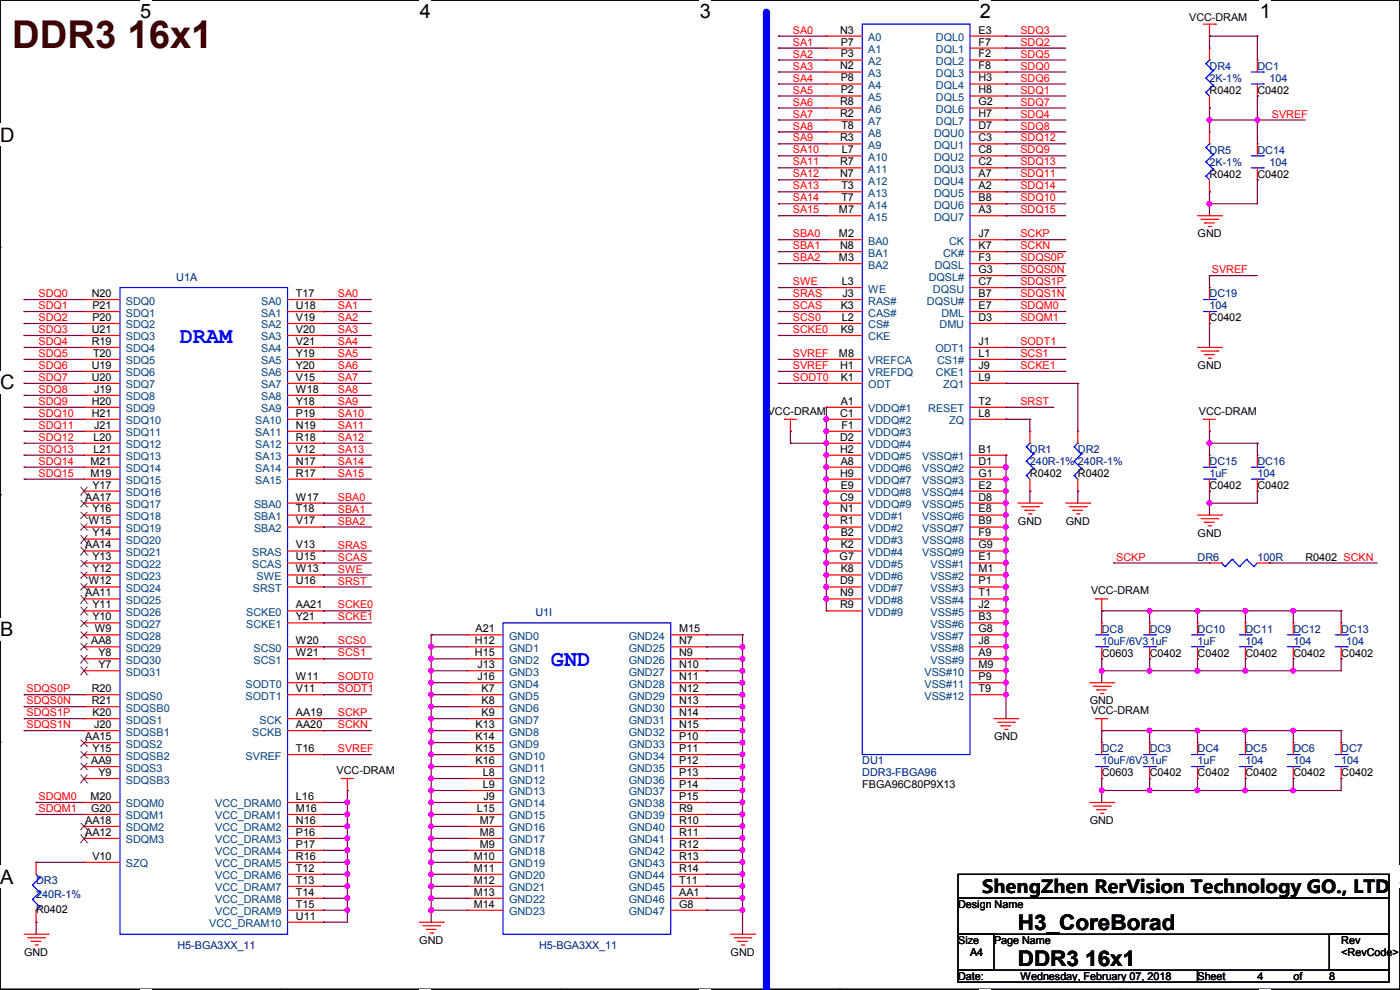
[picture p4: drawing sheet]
<svg xmlns="http://www.w3.org/2000/svg" width="297mm" height="210mm" viewBox="0 0 297 210" stroke-linecap="round" stroke-linejoin="round" font-family="sans-serif">
<defs><g id="words">
<text font-size="8.1" fill="#400000" x="2.6" y="10.1">DDR3 16x1</text>
<g font-size="4.8" fill="#00f">
<text x="38.1" y="72.7">DRAM</text>
<text x="116.9" y="141.3">GND</text>
</g>
<g font-size="4.6">
<text x="215.9" y="197.3">H3_CoreBorad</text>
<text x="215.9" y="204.9">DDR3 16x1</text>
</g>
<g font-size="4.2">
<text x="29.7" y="3.9">5</text>
<text x="89.1" y="3.9">4</text>
<text x="148.5" y="3.9">3</text>
<text x="207.9" y="3.9">2</text>
<text x="267.2" y="3.9">1</text>
<text x="0" y="30.1">D</text>
<text x="0" y="82.5">C</text>
<text x="0" y="135">B</text>
<text x="0" y="187.4">A</text>
<text x="297" y="187.4">A</text>
</g>
<text font-size="3.8" x="208.3" y="189.5">ShengZhen RerVision Technology GO., LTD</text>
<g font-size="2.3">
<text x="252.3" y="4.4">VCC-DRAM</text>
<text x="178.2" y="7.1">N3</text>
<text x="178.4" y="9.7">P7</text>
<text x="207.6" y="7.1">E3</text>
<text x="207.6" y="9.7">F7</text>
<text x="178.2" y="14.7">N2</text>
<text x="178.4" y="12.2">P3</text>
<text x="178.4" y="17.3">P8</text>
<text x="207.6" y="12.2">F2</text>
<text x="207.6" y="14.7">F8</text>
<text x="207.6" y="17.3">H3</text>
<text x="178.2" y="22.4">R8</text>
<text x="178.4" y="19.8">P2</text>
<text x="207.6" y="19.8">H8</text>
<text x="207.6" y="22.4">G2</text>
<text x="256.6" y="19.9">R0402</text>
<text x="266.8" y="19.9">C0402</text>
<text x="178.2" y="24.9">R2</text>
<text x="178.2" y="30">R3</text>
<text x="178.5" y="27.4">T8</text>
<text x="207.6" y="24.9">H7</text>
<text x="207.6" y="27.4">D7</text>
<text x="207.6" y="30">C3</text>
<text x="178.2" y="35.1">R7</text>
<text x="178.6" y="32.5">L7</text>
<text x="207.6" y="32.5">C8</text>
<text x="207.6" y="35.1">C2</text>
<text x="178.2" y="37.6">N7</text>
<text x="178.5" y="40.1">T3</text>
<text x="207.6" y="37.6">A7</text>
<text x="207.6" y="40.1">A2</text>
<text x="256.6" y="37.7">R0402</text>
<text x="266.8" y="37.7">C0402</text>
<text x="178" y="45.2">M7</text>
<text x="178.5" y="42.7">T7</text>
<text x="207.6" y="42.7">B8</text>
<text x="207.6" y="45.2">A3</text>
<text x="178" y="50.3">M2</text>
<text x="178.2" y="52.8">N8</text>
<text x="207.6" y="50.3">J7</text>
<text x="207.6" y="52.8">K7</text>
<text x="254.1" y="50.4">GND</text>
<text x="178" y="55.4">M3</text>
<text x="207.6" y="55.4">F3</text>
<text x="207.6" y="57.9">G3</text>
<text x="19.5" y="63">N20</text>
<text x="19.6" y="65.5">P21</text>
<text x="62.8" y="63">T17</text>
<text x="62.8" y="65.5">U18</text>
<text x="178.4" y="65.5">K3</text>
<text x="178.6" y="60.5">L3</text>
<text x="178.7" y="63">J3</text>
<text x="207.6" y="60.5">C7</text>
<text x="207.6" y="63">B7</text>
<text x="207.6" y="65.5">E7</text>
<text x="19.5" y="70.6">U21</text>
<text x="19.6" y="68.1">P20</text>
<text x="62.8" y="68.1">V19</text>
<text x="62.8" y="70.6">V20</text>
<text x="178.4" y="70.6">K9</text>
<text x="178.6" y="68.1">L2</text>
<text x="207.6" y="68.1">D3</text>
<text x="256.6" y="68.2">C0402</text>
<text x="19.5" y="73.2">R19</text>
<text x="19.7" y="75.7">T20</text>
<text x="62.8" y="73.2">V21</text>
<text x="62.8" y="75.7">Y19</text>
<text x="178" y="75.7">M8</text>
<text x="207.6" y="73.2">J1</text>
<text x="207.6" y="75.7">L1</text>
<text x="19.5" y="78.2">U19</text>
<text x="19.5" y="80.8">U20</text>
<text x="20" y="83.3">J19</text>
<text x="62.8" y="78.2">Y20</text>
<text x="62.8" y="80.8">V15</text>
<text x="62.8" y="83.3">W18</text>
<text x="178.2" y="78.2">H1</text>
<text x="178.4" y="80.8">K1</text>
<text x="207.6" y="78.2">J9</text>
<text x="207.6" y="80.8">L9</text>
<text x="254.1" y="78.3">GND</text>
<text x="19.5" y="85.9">H20</text>
<text x="19.5" y="88.4">H21</text>
<text x="62.8" y="85.9">Y18</text>
<text x="62.8" y="88.4">P19</text>
<text x="162.9" y="88">VCC-DRAM</text>
<text x="178.2" y="88.4">C1</text>
<text x="178.4" y="85.9">A1</text>
<text x="207.6" y="88.4">L8</text>
<text x="207.6" y="85.9">T2</text>
<text x="254.3" y="88">VCC-DRAM</text>
<text x="19.9" y="93.5">L20</text>
<text x="20" y="90.9">J21</text>
<text x="62.8" y="90.9">N19</text>
<text x="62.8" y="93.5">R18</text>
<text x="178.2" y="93.5">D2</text>
<text x="178.5" y="90.9">F1</text>
<text x="19.2" y="98.6">M21</text>
<text x="19.2" y="101.1">M19</text>
<text x="19.9" y="96">L21</text>
<text x="62.8" y="96">V12</text>
<text x="62.8" y="98.6">N17</text>
<text x="62.8" y="101.1">R17</text>
<text x="178.2" y="96">H2</text>
<text x="178.2" y="101.1">H9</text>
<text x="178.4" y="98.6">A8</text>
<text x="207.6" y="96">B1</text>
<text x="207.6" y="98.6">D1</text>
<text x="207.6" y="101.1">G1</text>
<text x="218.5" y="101.2">R0402</text>
<text x="228.7" y="101.2">R0402</text>
<text x="18.1" y="106.2">AA17</text>
<text x="19.6" y="103.6">Y17</text>
<text x="62.8" y="106.2">W17</text>
<text x="178.2" y="106.2">C9</text>
<text x="178.4" y="103.6">E9</text>
<text x="207.6" y="103.6">E2</text>
<text x="207.6" y="106.2">D8</text>
<text x="256.6" y="103.7">C0402</text>
<text x="266.8" y="103.7">C0402</text>
<text x="18.8" y="111.3">W15</text>
<text x="19.6" y="108.7">Y16</text>
<text x="19.6" y="113.8">Y14</text>
<text x="62.8" y="108.7">T18</text>
<text x="62.8" y="111.3">V17</text>
<text x="178.2" y="111.3">R1</text>
<text x="178.2" y="108.7">N1</text>
<text x="178.4" y="113.8">B2</text>
<text x="207.6" y="108.7">E8</text>
<text x="207.6" y="111.3">B9</text>
<text x="207.6" y="113.8">F9</text>
<text x="216" y="111.3">GND</text>
<text x="226.1" y="111.3">GND</text>
<text x="254.1" y="113.9">GND</text>
<text x="18.1" y="116.3">AA14</text>
<text x="19.6" y="118.9">Y13</text>
<text x="62.8" y="116.3">V13</text>
<text x="62.8" y="118.9">U15</text>
<text x="178.1" y="118.9">G7</text>
<text x="178.4" y="116.3">K2</text>
<text x="207.6" y="116.3">G9</text>
<text x="207.6" y="118.9">E1</text>
<text x="276.9" y="119">R0402 SCKN</text>
<text x="18.8" y="124">W12</text>
<text x="19.6" y="121.4">Y12</text>
<text x="62.8" y="121.4">W13</text>
<text x="62.8" y="124">U16</text>
<text x="178.2" y="124">D9</text>
<text x="178.4" y="121.4">K8</text>
<text x="207.6" y="121.4">M1</text>
<text x="207.6" y="124">P1</text>
<text x="18.1" y="126.5">AA11</text>
<text x="19.6" y="129">Y11</text>
<text x="19.6" y="131.6">Y10</text>
<text x="62.8" y="129">AA21</text>
<text x="62.8" y="131.6">Y21</text>
<text x="178.2" y="126.5">N9</text>
<text x="178.2" y="129">R9</text>
<text x="207.6" y="126.5">T1</text>
<text x="207.6" y="129">J2</text>
<text x="207.6" y="131.6">B3</text>
<text x="231.5" y="126.1">VCC-DRAM</text>
<text x="19.3" y="136.7">AA8</text>
<text x="20.1" y="134.1">W9</text>
<text x="62.8" y="136.7">W20</text>
<text x="100.8" y="136.7">H12</text>
<text x="100.9" y="134.1">A21</text>
<text x="144.1" y="134.1">M15</text>
<text x="144.1" y="136.7">N7</text>
<text x="207.6" y="134.1">G8</text>
<text x="207.6" y="136.7">J8</text>
<text x="20.9" y="139.2">Y8</text>
<text x="20.9" y="141.7">Y7</text>
<text x="62.8" y="139.2">W21</text>
<text x="100.8" y="139.2">H15</text>
<text x="101.3" y="141.7">J13</text>
<text x="144.1" y="139.2">N9</text>
<text x="144.1" y="141.7">N10</text>
<text x="207.6" y="139.2">A9</text>
<text x="207.6" y="141.7">M9</text>
<text x="233.7" y="139.3">C0603</text>
<text x="243.9" y="139.3">C0402</text>
<text x="254.1" y="139.3">C0402</text>
<text x="264.2" y="139.3">C0402</text>
<text x="274.4" y="139.3">C0402</text>
<text x="284.5" y="139.3">C0402</text>
<text x="19.5" y="146.8">R20</text>
<text x="19.5" y="149.4">R21</text>
<text x="62.8" y="144.3">W11</text>
<text x="62.8" y="146.8">V11</text>
<text x="101.3" y="144.3">J16</text>
<text x="102.2" y="146.8">K7</text>
<text x="102.2" y="149.4">K8</text>
<text x="144.1" y="144.3">N11</text>
<text x="144.1" y="146.8">N12</text>
<text x="144.1" y="149.4">N13</text>
<text x="207.6" y="144.3">P9</text>
<text x="207.6" y="146.8">T9</text>
<text x="231.2" y="149.4">GND</text>
<text x="19.6" y="151.9">K20</text>
<text x="20" y="154.4">J20</text>
<text x="62.8" y="151.9">AA19</text>
<text x="62.8" y="154.4">AA20</text>
<text x="100.9" y="154.4">K13</text>
<text x="102.2" y="151.9">K9</text>
<text x="144.1" y="151.9">N14</text>
<text x="144.1" y="154.4">N15</text>
<text x="231.5" y="151.5">VCC-DRAM</text>
<text x="18.1" y="157">AA15</text>
<text x="19.6" y="159.5">Y15</text>
<text x="62.8" y="159.5">T16</text>
<text x="100.9" y="157">K14</text>
<text x="100.9" y="159.5">K15</text>
<text x="144.1" y="157">P10</text>
<text x="144.1" y="159.5">P11</text>
<text x="210.9" y="157.1">GND</text>
<text x="19.3" y="162.1">AA9</text>
<text x="20.9" y="164.6">Y9</text>
<text x="71.4" y="164.2">VCC-DRAM</text>
<text x="100.9" y="162.1">K16</text>
<text x="102.4" y="164.6">L8</text>
<text x="102.4" y="167.1">L9</text>
<text x="144.1" y="162.1">P12</text>
<text x="144.1" y="164.6">P13</text>
<text x="144.1" y="167.1">P14</text>
<text x="182.9" y="167.2">FBGA96C80P9X13</text>
<text x="233.7" y="164.7">C0603</text>
<text x="243.9" y="164.7">C0402</text>
<text x="254.1" y="164.7">C0402</text>
<text x="264.2" y="164.7">C0402</text>
<text x="274.4" y="164.7">C0402</text>
<text x="284.5" y="164.7">C0402</text>
<text x="19.2" y="169.7">M20</text>
<text x="19.3" y="172.2">G20</text>
<text x="62.8" y="169.7">L16</text>
<text x="62.8" y="172.2">M16</text>
<text x="101.1" y="172.2">L15</text>
<text x="102.5" y="169.7">J9</text>
<text x="144.1" y="169.7">P15</text>
<text x="144.1" y="172.2">R9</text>
<text x="18.1" y="174.8">AA18</text>
<text x="18.1" y="177.3">AA12</text>
<text x="62.8" y="174.8">N16</text>
<text x="62.8" y="177.3">P16</text>
<text x="62.8" y="179.8">P17</text>
<text x="101.8" y="174.8">M7</text>
<text x="101.8" y="177.3">M8</text>
<text x="101.8" y="179.8">M9</text>
<text x="144.1" y="174.8">R10</text>
<text x="144.1" y="177.3">R11</text>
<text x="144.1" y="179.8">R12</text>
<text x="231.2" y="174.8">GND</text>
<text x="19.6" y="182.4">V10</text>
<text x="62.8" y="182.4">R16</text>
<text x="62.8" y="184.9">T12</text>
<text x="100.5" y="182.4">M10</text>
<text x="100.5" y="184.9">M11</text>
<text x="144.1" y="182.4">R13</text>
<text x="144.1" y="184.9">R14</text>
<text x="62.8" y="187.5">T13</text>
<text x="62.8" y="190">T14</text>
<text x="100.5" y="187.5">M12</text>
<text x="100.5" y="190">M13</text>
<text x="144.1" y="187.5">T11</text>
<text x="144.1" y="190">AA1</text>
<text x="7.7" y="193.6">R0402</text>
<text x="62.8" y="192.5">T15</text>
<text x="62.8" y="195.1">U11</text>
<text x="100.5" y="192.5">M14</text>
<text x="144.1" y="192.5">G8</text>
<text x="203.3" y="192.6">Design Name</text>
<text x="5.1" y="202.8">GND</text>
<text x="88.9" y="200.2">GND</text>
<text x="155" y="202.8">GND</text>
<text x="203.3" y="200.2">Size</text>
<text x="205.8" y="202.8">A4</text>
<text x="210.9" y="200.2">Page Name</text>
<text x="284.5" y="200.2">Rev</text>
<text x="284.5" y="202.8">&lt;RevCode&gt;</text>
<text x="203.3" y="207.9">Date:</text>
<text x="216.5" y="207.9">Wednesday, February 07, 2018</text>
<text x="254.1" y="207.9">Sheet</text>
<text x="266.8" y="207.9">4</text>
<text x="274.4" y="207.9">of</text>
<text x="282" y="207.9">8</text>
</g>
<g font-size="2.3" fill="#f00">
<text x="168.2" y="7.2">SA0</text>
<text x="168.2" y="9.7">SA1</text>
<text x="216.5" y="7.2">SDQ3</text>
<text x="216.5" y="9.7">SDQ2</text>
<text x="168.2" y="12.2">SA2</text>
<text x="168.2" y="14.8">SA3</text>
<text x="168.2" y="17.3">SA4</text>
<text x="216.5" y="12.2">SDQ5</text>
<text x="216.5" y="14.8">SDQ0</text>
<text x="216.5" y="17.3">SDQ6</text>
<text x="168.2" y="19.9">SA5</text>
<text x="168.2" y="22.4">SA6</text>
<text x="216.5" y="19.9">SDQ1</text>
<text x="216.5" y="22.4">SDQ7</text>
<text x="168.2" y="24.9">SA7</text>
<text x="168.2" y="27.5">SA8</text>
<text x="216.5" y="24.9">SDQ4</text>
<text x="216.5" y="27.5">SDQ8</text>
<text x="269.8" y="24.9">SVREF</text>
<text x="168.2" y="30">SA9</text>
<text x="168.2" y="32.6">SA10</text>
<text x="168.2" y="35.1">SA11</text>
<text x="216.5" y="30">SDQ12</text>
<text x="216.5" y="35.1">SDQ13</text>
<text x="216.5" y="32.6">SDQ9</text>
<text x="168.2" y="37.6">SA12</text>
<text x="168.2" y="40.2">SA13</text>
<text x="216.5" y="37.6">SDQ11</text>
<text x="216.5" y="40.2">SDQ14</text>
<text x="168.2" y="42.7">SA14</text>
<text x="168.2" y="45.3">SA15</text>
<text x="216.5" y="42.7">SDQ10</text>
<text x="216.5" y="45.3">SDQ15</text>
<text x="168.2" y="50.3">SBA0</text>
<text x="168.2" y="52.9">SBA1</text>
<text x="216.5" y="50.3">SCKP</text>
<text x="216.5" y="52.9">SCKN</text>
<text x="168.2" y="55.4">SBA2</text>
<text x="216.5" y="55.4">SDQS0P</text>
<text x="216.5" y="58">SDQS0N</text>
<text x="257.1" y="58">SVREF</text>
<text x="8.2" y="63">SDQ0</text>
<text x="8.2" y="65.6">SDQ1</text>
<text x="71.7" y="63">SA0</text>
<text x="71.7" y="65.6">SA1</text>
<text x="168.2" y="60.5">SWE</text>
<text x="168.2" y="65.6">SCAS</text>
<text x="168.2" y="63">SRAS</text>
<text x="216.5" y="60.5">SDQS1P</text>
<text x="216.5" y="63">SDQS1N</text>
<text x="216.5" y="65.6">SDQM0</text>
<text x="8.2" y="68.1">SDQ2</text>
<text x="8.2" y="70.7">SDQ3</text>
<text x="71.7" y="68.1">SA2</text>
<text x="71.7" y="70.7">SA3</text>
<text x="168.2" y="68.1">SCS0</text>
<text x="168.2" y="70.7">SCKE0</text>
<text x="216.5" y="68.1">SDQM1</text>
<text x="8.2" y="73.2">SDQ4</text>
<text x="8.2" y="75.7">SDQ5</text>
<text x="71.7" y="73.2">SA4</text>
<text x="71.7" y="75.7">SA5</text>
<text x="168.2" y="75.7">SVREF</text>
<text x="216.5" y="73.2">SODT1</text>
<text x="216.5" y="75.7">SCS1</text>
<text x="8.2" y="78.3">SDQ6</text>
<text x="8.2" y="80.8">SDQ7</text>
<text x="8.2" y="83.4">SDQ8</text>
<text x="71.7" y="78.3">SA6</text>
<text x="71.7" y="80.8">SA7</text>
<text x="71.7" y="83.4">SA8</text>
<text x="168.2" y="78.3">SVREF</text>
<text x="168.2" y="80.8">SODT0</text>
<text x="216.5" y="78.3">SCKE1</text>
<text x="8.2" y="85.9">SDQ9</text>
<text x="8.2" y="88.4">SDQ10</text>
<text x="71.7" y="85.9">SA9</text>
<text x="71.7" y="88.4">SA10</text>
<text x="216.5" y="85.9">SRST</text>
<text x="8.2" y="91">SDQ11</text>
<text x="8.2" y="93.5">SDQ12</text>
<text x="71.7" y="91">SA11</text>
<text x="71.7" y="93.5">SA12</text>
<text x="8.2" y="96.1">SDQ13</text>
<text x="8.2" y="98.6">SDQ14</text>
<text x="8.2" y="101.1">SDQ15</text>
<text x="71.7" y="96.1">SA13</text>
<text x="71.7" y="98.6">SA14</text>
<text x="71.7" y="101.1">SA15</text>
<text x="71.7" y="106.2">SBA0</text>
<text x="71.7" y="108.8">SBA1</text>
<text x="71.7" y="111.3">SBA2</text>
<text x="71.7" y="116.4">SRAS</text>
<text x="71.7" y="118.9">SCAS</text>
<text x="236.8" y="118.9">SCKP</text>
<text x="71.7" y="121.5">SWE</text>
<text x="71.7" y="124">SRST</text>
<text x="71.7" y="129.1">SCKE0</text>
<text x="71.7" y="131.6">SCKE1</text>
<text x="71.7" y="136.7">SCS0</text>
<text x="71.7" y="139.2">SCS1</text>
<text x="5.6" y="146.9">SDQS0P</text>
<text x="5.6" y="149.4">SDQS0N</text>
<text x="71.7" y="144.3">SODT0</text>
<text x="71.7" y="146.9">SODT1</text>
<text x="5.6" y="151.9">SDQS1P</text>
<text x="5.6" y="154.5">SDQS1N</text>
<text x="71.7" y="151.9">SCKP</text>
<text x="71.7" y="154.5">SCKN</text>
<text x="71.7" y="159.6">SVREF</text>
<text x="8.2" y="169.7">SDQM0</text>
<text x="8.2" y="172.3">SDQM1</text>
</g>
<g font-size="2.3" fill="#004080">
<text x="184.2" y="8.7">A0</text>
<text x="184.2" y="11.3">A1</text>
<text x="198.6" y="8.7">DQL0</text>
<text x="198.6" y="11.3">DQL1</text>
<text x="184.2" y="13.8">A2</text>
<text x="184.2" y="16.3">A3</text>
<text x="198.6" y="13.8">DQL2</text>
<text x="198.6" y="16.3">DQL3</text>
<text x="184.2" y="18.9">A4</text>
<text x="184.2" y="21.4">A5</text>
<text x="184.2" y="24">A6</text>
<text x="198.6" y="18.9">DQL4</text>
<text x="198.6" y="21.4">DQL5</text>
<text x="198.6" y="24">DQL6</text>
<text x="184.2" y="26.5">A7</text>
<text x="184.2" y="29">A8</text>
<text x="198.2" y="29">DQU0</text>
<text x="198.6" y="26.5">DQL7</text>
<text x="184.2" y="31.6">A9</text>
<text x="184.2" y="34.1">A10</text>
<text x="198.2" y="31.6">DQU1</text>
<text x="198.2" y="34.1">DQU2</text>
<text x="184.2" y="36.7">A11</text>
<text x="184.2" y="39.2">A12</text>
<text x="184.2" y="41.7">A13</text>
<text x="198.2" y="36.7">DQU3</text>
<text x="198.2" y="39.2">DQU4</text>
<text x="198.2" y="41.7">DQU5</text>
<text x="184.2" y="44.3">A14</text>
<text x="184.2" y="46.8">A15</text>
<text x="198.2" y="44.3">DQU6</text>
<text x="198.2" y="46.8">DQU7</text>
<text x="184.2" y="51.9">BA0</text>
<text x="201.3" y="51.9">CK</text>
<text x="184.2" y="54.4">BA1</text>
<text x="184.2" y="57">BA2</text>
<text x="197" y="59.5">DQSL#</text>
<text x="198.3" y="57">DQSL</text>
<text x="200.1" y="54.4">CK#</text>
<text x="26.7" y="64.6">SDQ0</text>
<text x="55.4" y="64.6">SA0</text>
<text x="184.2" y="62.1">WE</text>
<text x="184.2" y="64.6">RAS#</text>
<text x="196.7" y="64.6">DQSU#</text>
<text x="197.9" y="62.1">DQSU</text>
<text x="26.7" y="67.1">SDQ1</text>
<text x="26.7" y="69.7">SDQ2</text>
<text x="55.4" y="67.1">SA1</text>
<text x="55.4" y="69.7">SA2</text>
<text x="184.2" y="67.1">CAS#</text>
<text x="184.2" y="69.7">CS#</text>
<text x="199.3" y="69.7">DMU</text>
<text x="199.7" y="67.1">DML</text>
<text x="26.7" y="72.2">SDQ3</text>
<text x="26.7" y="74.8">SDQ4</text>
<text x="26.7" y="77.3">SDQ5</text>
<text x="55.4" y="72.2">SA3</text>
<text x="55.4" y="74.8">SA4</text>
<text x="55.4" y="77.3">SA5</text>
<text x="184.2" y="72.2">CKE</text>
<text x="184.2" y="77.3">VREFCA</text>
<text x="198.4" y="74.8">ODT1</text>
<text x="198.8" y="77.3">CS1#</text>
<text x="26.7" y="79.8">SDQ6</text>
<text x="26.7" y="82.4">SDQ7</text>
<text x="55.4" y="79.8">SA6</text>
<text x="55.4" y="82.4">SA7</text>
<text x="184.2" y="79.8">VREFDQ</text>
<text x="184.2" y="82.4">ODT</text>
<text x="198.6" y="79.8">CKE1</text>
<text x="200.1" y="82.4">ZQ1</text>
<text x="26.7" y="84.9">SDQ8</text>
<text x="26.7" y="87.5">SDQ9</text>
<text x="55.4" y="84.9">SA8</text>
<text x="55.4" y="87.5">SA9</text>
<text x="184.2" y="87.5">VDDQ#1</text>
<text x="196.9" y="87.5">RESET</text>
<text x="26.7" y="90">SDQ10</text>
<text x="26.7" y="92.5">SDQ11</text>
<text x="26.7" y="95.1">SDQ12</text>
<text x="54.1" y="90">SA10</text>
<text x="54.1" y="92.5">SA11</text>
<text x="54.1" y="95.1">SA12</text>
<text x="184.2" y="90">VDDQ#2</text>
<text x="184.2" y="92.5">VDDQ#3</text>
<text x="184.2" y="95.1">VDDQ#4</text>
<text x="201.3" y="90">ZQ</text>
<text x="26.7" y="97.6">SDQ13</text>
<text x="26.7" y="100.2">SDQ14</text>
<text x="54.1" y="97.6">SA13</text>
<text x="54.1" y="100.2">SA14</text>
<text x="184.2" y="97.6">VDDQ#5</text>
<text x="184.2" y="100.2">VDDQ#6</text>
<text x="195.6" y="97.6">VSSQ#1</text>
<text x="195.6" y="100.2">VSSQ#2</text>
<text x="26.7" y="102.7">SDQ15</text>
<text x="26.7" y="105.2">SDQ16</text>
<text x="26.7" y="107.8">SDQ17</text>
<text x="53.9" y="107.8">SBA0</text>
<text x="54.1" y="102.7">SA15</text>
<text x="184.2" y="102.7">VDDQ#7</text>
<text x="184.2" y="105.2">VDDQ#8</text>
<text x="184.2" y="107.8">VDDQ#9</text>
<text x="195.6" y="102.7">VSSQ#3</text>
<text x="195.6" y="105.2">VSSQ#4</text>
<text x="195.6" y="107.8">VSSQ#5</text>
<text x="26.7" y="110.3">SDQ18</text>
<text x="26.7" y="112.9">SDQ19</text>
<text x="53.9" y="110.3">SBA1</text>
<text x="53.9" y="112.9">SBA2</text>
<text x="184.2" y="112.9">VDD#2</text>
<text x="184.2" y="110.3">VDD#1</text>
<text x="195.6" y="110.3">VSSQ#6</text>
<text x="195.6" y="112.9">VSSQ#7</text>
<text x="26.7" y="115.4">SDQ20</text>
<text x="26.7" y="117.9">SDQ21</text>
<text x="53.5" y="117.9">SRAS</text>
<text x="184.2" y="115.4">VDD#3</text>
<text x="184.2" y="117.9">VDD#4</text>
<text x="195.6" y="115.4">VSSQ#8</text>
<text x="195.6" y="117.9">VSSQ#9</text>
<text x="26.7" y="120.5">SDQ22</text>
<text x="26.7" y="123">SDQ23</text>
<text x="26.7" y="125.6">SDQ24</text>
<text x="53.5" y="120.5">SCAS</text>
<text x="53.6" y="125.6">SRST</text>
<text x="54.4" y="123">SWE</text>
<text x="184.2" y="120.5">VDD#5</text>
<text x="184.2" y="123">VDD#6</text>
<text x="184.2" y="125.6">VDD#7</text>
<text x="197.4" y="120.5">VSS#1</text>
<text x="197.4" y="123">VSS#2</text>
<text x="197.4" y="125.6">VSS#3</text>
<text x="26.7" y="128.1">SDQ25</text>
<text x="26.7" y="130.6">SDQ26</text>
<text x="52.2" y="130.6">SCKE0</text>
<text x="184.2" y="128.1">VDD#8</text>
<text x="184.2" y="130.6">VDD#9</text>
<text x="197.4" y="128.1">VSS#4</text>
<text x="197.4" y="130.6">VSS#5</text>
<text x="26.7" y="133.2">SDQ27</text>
<text x="26.7" y="135.7">SDQ28</text>
<text x="52.2" y="133.2">SCKE1</text>
<text x="108" y="135.7">GND0</text>
<text x="133.4" y="135.7">GND24</text>
<text x="197.4" y="133.2">VSS#6</text>
<text x="197.4" y="135.7">VSS#7</text>
<text x="26.7" y="138.3">SDQ29</text>
<text x="26.7" y="140.8">SDQ30</text>
<text x="26.7" y="143.3">SDQ31</text>
<text x="53.8" y="138.3">SCS0</text>
<text x="53.8" y="140.8">SCS1</text>
<text x="108" y="138.3">GND1</text>
<text x="108" y="140.8">GND2</text>
<text x="108" y="143.3">GND3</text>
<text x="133.4" y="138.3">GND25</text>
<text x="133.4" y="140.8">GND26</text>
<text x="133.4" y="143.3">GND27</text>
<text x="196.1" y="143.3">VSS#10</text>
<text x="197.4" y="138.3">VSS#8</text>
<text x="197.4" y="140.8">VSS#9</text>
<text x="26.7" y="148.4">SDQS0</text>
<text x="52.1" y="145.9">SODT0</text>
<text x="52.1" y="148.4">SODT1</text>
<text x="108" y="145.9">GND4</text>
<text x="108" y="148.4">GND5</text>
<text x="133.4" y="145.9">GND28</text>
<text x="133.4" y="148.4">GND29</text>
<text x="196.1" y="145.9">VSS#11</text>
<text x="196.1" y="148.4">VSS#12</text>
<text x="26.7" y="153.5">SDQS1</text>
<text x="26.7" y="151">SDQSB0</text>
<text x="55" y="153.5">SCK</text>
<text x="108" y="151">GND6</text>
<text x="108" y="153.5">GND7</text>
<text x="133.4" y="151">GND30</text>
<text x="133.4" y="153.5">GND31</text>
<text x="26.7" y="158.6">SDQS2</text>
<text x="26.7" y="156">SDQSB1</text>
<text x="26.7" y="161.1">SDQSB2</text>
<text x="52.1" y="161.1">SVREF</text>
<text x="53.5" y="156">SCKB</text>
<text x="108" y="156">GND8</text>
<text x="108" y="158.6">GND9</text>
<text x="108" y="161.1">GND10</text>
<text x="133.4" y="156">GND32</text>
<text x="133.4" y="158.6">GND33</text>
<text x="133.4" y="161.1">GND34</text>
<text x="26.7" y="163.7">SDQS3</text>
<text x="26.7" y="166.2">SDQSB3</text>
<text x="108" y="163.7">GND11</text>
<text x="108" y="166.2">GND12</text>
<text x="133.4" y="163.7">GND35</text>
<text x="133.4" y="166.2">GND36</text>
<text x="26.7" y="171.3">SDQM0</text>
<text x="26.7" y="173.8">SDQM1</text>
<text x="45.6" y="171.3">VCC_DRAM0</text>
<text x="45.6" y="173.8">VCC_DRAM1</text>
<text x="108" y="168.7">GND13</text>
<text x="108" y="171.3">GND14</text>
<text x="108" y="173.8">GND15</text>
<text x="133.4" y="168.7">GND37</text>
<text x="133.4" y="171.3">GND38</text>
<text x="133.4" y="173.8">GND39</text>
<text x="26.7" y="176.4">SDQM2</text>
<text x="26.7" y="178.9">SDQM3</text>
<text x="45.6" y="176.4">VCC_DRAM2</text>
<text x="45.6" y="178.9">VCC_DRAM3</text>
<text x="108" y="176.4">GND16</text>
<text x="108" y="178.9">GND17</text>
<text x="133.4" y="176.4">GND40</text>
<text x="133.4" y="178.9">GND41</text>
<text x="26.7" y="184">SZQ</text>
<text x="45.6" y="181.4">VCC_DRAM4</text>
<text x="45.6" y="184">VCC_DRAM5</text>
<text x="108" y="181.4">GND18</text>
<text x="108" y="184">GND19</text>
<text x="133.4" y="181.4">GND42</text>
<text x="133.4" y="184">GND43</text>
<text x="45.6" y="186.5">VCC_DRAM6</text>
<text x="45.6" y="189.1">VCC_DRAM7</text>
<text x="45.6" y="191.6">VCC_DRAM8</text>
<text x="108" y="186.5">GND20</text>
<text x="108" y="189.1">GND21</text>
<text x="108" y="191.6">GND22</text>
<text x="133.4" y="186.5">GND44</text>
<text x="133.4" y="189.1">GND45</text>
<text x="133.4" y="191.6">GND46</text>
<text x="44.4" y="196.7">VCC_DRAM10</text>
<text x="45.6" y="194.1">VCC_DRAM9</text>
<text x="108" y="194.1">GND23</text>
<text x="133.4" y="194.1">GND47</text>
</g>
<g font-size="2.3" fill="#000080">
<text x="256.6" y="14.8">DR4</text>
<text x="256.6" y="17.4">2K-1%</text>
<text x="266.8" y="14.8">DC1</text>
<text x="269.3" y="17.4">104</text>
<text x="256.6" y="32.6">DR5</text>
<text x="256.6" y="35.1">2K-1%</text>
<text x="266.8" y="32.6">DC14</text>
<text x="269.3" y="35.1">104</text>
<text x="37.4" y="59.5">U1A</text>
<text x="256.6" y="63.1">DC19</text>
<text x="256.6" y="65.6">104</text>
<text x="218.5" y="96.1">DR1</text>
<text x="218.5" y="98.6">240R-1% 240R-1%</text>
<text x="228.7" y="96.1">DR2</text>
<text x="256.6" y="98.6">DC15</text>
<text x="256.6" y="101.2">1uF</text>
<text x="266.8" y="98.6">DC16</text>
<text x="266.8" y="101.2">104</text>
<text x="254.1" y="119">DR6</text>
<text x="266.8" y="119">100R</text>
<text x="113.6" y="130.6">U1I</text>
<text x="233.7" y="134.2">DC8</text>
<text x="233.7" y="136.7">10uF/6V31uF</text>
<text x="243.9" y="134.2">DC9</text>
<text x="254.1" y="134.2">DC10</text>
<text x="254.1" y="136.7">1uF</text>
<text x="264.2" y="134.2">DC11</text>
<text x="264.2" y="136.7">104</text>
<text x="274.4" y="134.2">DC12</text>
<text x="274.4" y="136.7">104</text>
<text x="284.5" y="134.2">DC13</text>
<text x="285.6" y="136.7">104</text>
<text x="233.7" y="159.6">DC2</text>
<text x="243.9" y="159.6">DC3</text>
<text x="254.1" y="159.6">DC4</text>
<text x="264.2" y="159.6">DC5</text>
<text x="274.4" y="159.6">DC6</text>
<text x="284.5" y="159.6">DC7</text>
<text x="182.9" y="162.1">DU1</text>
<text x="182.9" y="164.7">DDR3-FBGA96</text>
<text x="233.7" y="162.1">10uF/6V31uF</text>
<text x="254.1" y="162.1">1uF</text>
<text x="264.2" y="162.1">104</text>
<text x="274.4" y="162.1">104</text>
<text x="284.5" y="162.1">104</text>
<text x="7.7" y="187.5">DR3</text>
<text x="7.7" y="190.6">240R-1%</text>
<text x="37.6" y="201.3">H5-BGA3XX_11</text>
<text x="114.4" y="201.3">H5-BGA3XX_11</text>
</g>
</g></defs>
<path d="M0 0h297v209.8h-297z" fill="none" stroke="#000" stroke-width=".25"/>
<g fill="#fff">
<path d="M29.7 0h2.4v4.8h-2.4z"/>
<path d="M29.7 209.8h2.4v.2h-2.4z"/>
</g>
<path d="M59.4 0h.1M59.4 209.8h.1" fill="none" stroke="#000" stroke-width=".25"/>
<g fill="#fff">
<path d="M89.1 0h2.3v4.8h-2.3z"/>
<path d="M89.1 209.8h2.3v.2h-2.3z"/>
</g>
<path d="M118.8 0h.1M118.8 209.8h.1" fill="none" stroke="#000" stroke-width=".25"/>
<g fill="#fff">
<path d="M148.5 0h2.3v4.8h-2.3z"/>
<path d="M148.5 209.8h2.3v.2h-2.3z"/>
</g>
<path d="M178.2 0h.1M178.2 209.8h.1" fill="none" stroke="#000" stroke-width=".25"/>
<g fill="#fff">
<path d="M207.9 0h2.3v4.8h-2.3z"/>
<path d="M207.9 209.8h2.3v.2h-2.3z"/>
</g>
<path d="M237.6 0h.1M237.6 209.8h.1" fill="none" stroke="#000" stroke-width=".25"/>
<g fill="#fff">
<path d="M267.3 0h2.3v4.8h-2.3z"/>
<path d="M267.3 209.8h2.3v.2h-2.3z"/>
<path d="M0 26.2h3.1v4.8h-3.1z"/>
<path d="M0 78.7h3.1v4.7h-3.1z"/>
</g>
<path d="M0 52.5h.1M297 52.5h.1" fill="none" stroke="#000" stroke-width=".25"/>
<path d="M0 131.1h2.9v4.8h-2.9z" fill="#fff"/>
<path d="M0 104.9h.1M297 104.9h.1" fill="none" stroke="#000" stroke-width=".25"/>
<g fill="#fff">
<path d="M0 183.6h2.9v4.7h-2.9z"/>
<path d="M296.9 183.6h.1v4.7h-.1z"/>
</g>
<path d="M0 157.4h.1M297 157.4h.1M203.2 185.5h91.5v5h-91.5zM203.2 190.5h91.5v7.7h-91.5zM203.2 198.2h7.7v7.6h-7.7zM282 198.2h12.7v7.6h-12.7zM203.2 205.8h50.8v2.5h-50.8zM254 205.8h40.7v2.5h-40.7z" fill="none" stroke="#000" stroke-width=".25"/>
<path d="M162.6 2.6v207.4" fill="none" stroke="#00f" stroke-width="1.5"/>
<g fill="none" stroke="#f00" stroke-width=".25">
<path d="M175.3 7.7h.1M175.3 10.2h.1M175.3 12.7h.1M175.3 15.3h.1M175.3 17.8h.1M175.3 7.7h7.6M175.3 10.2h7.6M175.3 12.7h7.6M175.3 15.3h7.6M175.3 17.8h7.6M205.8 7.7h7.6M205.8 10.2h7.6"/>
<path d="M205.8 12.7h7.6M205.8 15.3h7.6M205.8 17.8h7.6M213.4 7.7h.1M213.4 10.2h.1M213.4 12.7h.1M213.4 15.3h.1M213.4 17.8h.1M255.3 5.1h2.6M256.6 7.7h.1M256.6 10.2h.1M256.6 5.1v2.6"/>
<path d="M256.6 10.2v2.5M257.9 5.1h.1M266.7 12.7h.1M266.7 12.7v2.6M266.7 17.8v2.6M175.3 20.4h.1M175.3 22.9h.1M175.3 25.4h.1M175.3 28h.1M175.3 30.5h.1M175.3 33.1h.1M175.3 35.6h.1"/>
<path d="M175.3 38.1h.1M175.3 20.4h7.6M175.3 22.9h7.6M175.3 25.4h7.6M175.3 28h7.6M175.3 30.5h7.6M175.3 33.1h7.6M175.3 35.6h7.6M175.3 38.1h7.6M205.8 20.4h7.6M205.8 22.9h7.6M205.8 25.4h7.6"/>
<path d="M205.8 28h7.6M205.8 30.5h7.6M205.8 33.1h7.6M205.8 35.6h7.6M205.8 38.1h7.6M213.4 20.4h.1M213.4 22.9h.1M213.4 25.4h.1M213.4 28h.1M213.4 30.5h.1M213.4 33.1h.1M213.4 35.6h.1"/>
<path d="M213.4 38.1h.1M256.6 22.9h.1M256.6 28h.1M256.6 20.4v2.5M256.6 28v2.5M256.6 38.1v2.6M266.7 20.4h.1M266.7 38.1h.1M266.7 30.5h.1M266.7 30.5v2.6M266.7 35.6v2.5M175.3 40.7h.1"/>
<path d="M175.3 43.2h.1M175.3 45.8h.1M175.3 50.8h.1M175.3 53.4h.1M175.3 55.9h.1M175.3 45.8h7.6M175.3 40.7h7.6M175.3 43.2h7.6M175.3 50.8h7.6M175.3 53.4h7.6M175.3 55.9h7.6M205.8 45.8h7.6"/>
<path d="M205.8 40.7h7.6M205.8 43.2h7.6M205.8 50.8h7.6M205.8 53.4h7.6M205.8 55.9h7.6M205.8 58.5h7.6M213.4 40.7h.1M213.4 43.2h.1M213.4 45.8h.1M213.4 50.8h.1M213.4 53.4h.1M213.4 55.9h.1"/>
<path d="M213.4 58.5h.1M254 45.8h5.1M254.8 46.5h3.6M255.6 47.3h.1M255.6 47.3h2M256.3 48h.5M256.6 40.7h.1M256.8 48h.1M258.4 46.5h.1M259.1 45.8h.1M17.8 63.5h.1M17.8 66.1h.1"/>
<path d="M17.8 68.6h.1M17.8 71.2h.1M17.8 73.7h.1M17.8 76.2h.1M17.8 78.8h.1M17.8 73.7h7.6M17.8 63.5h7.6M17.8 66.1h7.6M17.8 68.6h7.6M17.8 71.2h7.6M17.8 76.2h7.6M17.8 78.8h7.6"/>
<path d="M61 73.7h7.6M61 63.5h7.6M61 66.1h7.6M61 68.6h7.6M61 71.2h7.6M61 76.2h7.6M61 78.8h7.6M68.6 63.5h.1M68.6 66.1h.1M68.6 68.6h.1M68.6 71.2h.1M68.6 73.7h.1"/>
<path d="M68.6 76.2h.1M68.6 78.8h.1M175.3 61h.1M175.3 63.5h.1M175.3 66.1h.1M175.3 68.6h.1M175.3 71.2h.1M175.3 76.2h.1M175.3 78.8h.1M175.3 61h7.6M175.3 63.5h7.6M175.3 66.1h7.6"/>
<path d="M175.3 68.6h7.6M175.3 71.2h7.6M175.3 76.2h7.6M175.3 78.8h7.6M205.8 73.7h7.6M205.8 61h7.6M205.8 63.5h7.6M205.8 66.1h7.6M205.8 68.6h7.6M205.8 76.2h7.6M205.8 78.8h7.6M213.4 61h.1"/>
<path d="M213.4 63.5h.1M213.4 66.1h.1M213.4 68.6h.1M213.4 73.7h.1M213.4 76.2h.1M213.4 78.8h.1M254 73.7h5.1M254.8 74.5h3.6M255.6 75.2h.1M255.6 75.2h2M256.3 76h.5M256.6 68.6h.1"/>
<path d="M256.6 61h.1M256.6 61v2.5M256.6 66.1v2.5M256.8 76h.1M258.4 74.5h.1M259.1 73.7h.1M17.8 81.3h.1M17.8 83.9h.1M17.8 86.4h.1M17.8 88.9h.1M17.8 91.5h.1M17.8 94h.1"/>
<path d="M17.8 96.6h.1M17.8 99.1h.1M17.8 88.9h7.6M17.8 81.3h7.6M17.8 86.4h7.6M17.8 91.5h7.6M17.8 94h7.6M17.8 96.6h7.6M17.8 99.1h7.6M17.8 83.9h7.6M61 88.9h7.6M61 81.3h7.6"/>
<path d="M61 86.4h7.6M61 91.5h7.6M61 94h7.6M61 96.6h7.6M61 99.1h7.6M61 83.9h7.6M68.6 81.3h.1M68.6 83.9h.1M68.6 86.4h.1M68.6 88.9h.1M68.6 91.5h.1M68.6 94h.1"/>
<path d="M68.6 96.6h.1M68.6 99.1h.1M166.4 88.9h.1M166.4 88.9h2.6M167.7 91.5h.1M167.7 88.9v2.6M175.3 81.3h.1M175.3 86.4h.1M175.3 88.9h.1M175.3 91.5h.1M175.3 94h.1M175.3 96.6h.1"/>
<path d="M175.3 99.1h.1M175.3 88.9h7.6M175.3 81.3h7.6M175.3 86.4h7.6M175.3 91.5h7.6M175.3 94h7.6M175.3 96.6h7.6M175.3 99.1h7.6M205.8 88.9h7.6M205.8 81.3h7.6M205.8 86.4h7.6M205.8 96.6h7.6"/>
<path d="M205.8 99.1h7.6M213.4 96.6h.1M213.4 99.1h.1M213.4 81.3h.1M213.4 88.9h.1M213.4 86.4h.1M218.5 91.5h.1M218.5 91.5v2.5M228.6 91.5h.1M228.6 91.5v2.5M255.3 88.9h.1M255.3 88.9h2.6"/>
<path d="M256.6 91.5h.1M256.6 96.6h.1M256.6 88.9v2.6M256.6 96.6v2.5M266.7 96.6h.1M266.7 96.6v2.5M17.8 101.6h.1M17.8 104.2h.1M17.8 106.7h.1M17.8 109.3h.1M17.8 111.8h.1M17.8 114.3h.1"/>
<path d="M17.8 116.9h.1M17.8 119.4h.1M17.8 106.7h7.6M17.8 109.3h7.6M17.8 119.4h7.6M17.8 101.6h7.6M17.8 104.2h7.6M17.8 111.8h7.6M17.8 114.3h7.6M17.8 116.9h7.6M61 106.7h7.6M61 109.3h7.6"/>
<path d="M61 119.4h7.6M61 101.6h7.6M61 111.8h7.6M61 116.9h7.6M68.6 101.6h.1M68.6 106.7h.1M68.6 109.3h.1M68.6 111.8h.1M68.6 116.9h.1M68.6 119.4h.1M175.3 101.6h.1M175.3 104.2h.1"/>
<path d="M175.3 106.7h.1M175.3 111.8h.1M175.3 109.3h.1M175.3 114.3h.1M175.3 116.9h.1M175.3 119.4h.1M175.3 106.7h7.6M175.3 109.3h7.6M175.3 119.4h7.6M175.3 101.6h7.6M175.3 104.2h7.6M175.3 111.8h7.6"/>
<path d="M175.3 114.3h7.6M175.3 116.9h7.6M205.8 106.7h7.6M205.8 109.3h7.6M205.8 119.4h7.6M205.8 101.6h7.6M205.8 104.2h7.6M205.8 111.8h7.6M205.8 114.3h7.6M205.8 116.9h7.6M213.4 101.6h.1M213.4 104.2h.1"/>
<path d="M213.4 106.7h.1M213.4 109.3h.1M213.4 111.8h.1M213.4 114.3h.1M213.4 116.9h.1M213.4 119.4h.1M215.9 106.7h5.1M216.7 107.5h3.6M217.5 108.2h.1M217.5 108.2h2M218.2 109h.5M218.5 104.2h.1"/>
<path d="M218.5 101.6v2.6M218.7 109h.1M220.3 107.5h.1M221 106.7h.1M226.1 106.7h5.1M226.9 107.5h3.5M227.6 108.2h.1M227.6 108.2h2.1M228.4 109h.5M228.6 104.2h.1M228.6 101.6v2.6M228.9 109h.1"/>
<path d="M230.4 107.5h.1M231.2 106.7h.1M254 109.3h5.1M254.8 110h3.6M255.6 110.8h.1M255.6 110.8h2M256.3 111.5h.5M256.6 119.4h.1M256.6 104.2h.1M256.6 101.6v2.6M256.6 119.4h2.5M256.8 111.5h.1"/>
<path d="M258.4 110h.1M259.1 109.3h.1M266.7 104.2h.1M266.7 119.4h2.6M266.7 101.6v2.6M269.3 119.4h.1M17.8 122h.1M17.8 124.5h.1M17.8 127h.1M17.8 129.6h.1M17.8 132.1h.1M17.8 134.7h.1"/>
<path d="M17.8 137.2h.1M17.8 139.7h.1M17.8 127h7.6M17.8 122h7.6M17.8 124.5h7.6M17.8 129.6h7.6M17.8 132.1h7.6M17.8 134.7h7.6M17.8 137.2h7.6M17.8 139.7h7.6M61 122h7.6M61 124.5h7.6"/>
<path d="M61 129.6h7.6M61 132.1h7.6M61 137.2h7.6M61 139.7h7.6M68.6 129.6h.1M68.6 132.1h.1M68.6 122h.1M68.6 137.2h.1M68.6 139.7h.1M68.6 124.5h.1M99.1 134.7h.1M99.1 137.2h.1"/>
<path d="M99.1 139.7h.1M99.1 134.7h7.6M99.1 137.2h7.6M99.1 139.7h7.6M142.3 134.7h7.6M142.3 137.2h7.6M142.3 139.7h7.6M149.9 134.7h.1M149.9 137.2h.1M149.9 139.7h.1M175.3 122h.1M175.3 124.5h.1"/>
<path d="M175.3 127h.1M175.3 129.6h.1M175.3 127h7.6M175.3 122h7.6M175.3 124.5h7.6M175.3 129.6h7.6M205.8 127h7.6M205.8 122h7.6M205.8 124.5h7.6M205.8 129.6h7.6M205.8 132.1h7.6M205.8 134.7h7.6"/>
<path d="M205.8 137.2h7.6M205.8 139.7h7.6M213.4 122h.1M213.4 124.5h.1M213.4 127h.1M213.4 129.6h.1M213.4 132.1h.1M213.4 134.7h.1M213.4 137.2h.1M213.4 139.7h.1M232.5 127h.1M232.5 127h2.5"/>
<path d="M233.7 129.6h.1M233.7 139.7h.1M233.7 132.1h.1M233.7 127v2.6M233.7 132.1v2.6M233.7 137.2v2.5M243.9 139.7h.1M243.9 132.1h.1M243.9 132.1v2.6M243.9 137.2v2.5M254 139.7h.1M254 132.1h.1"/>
<path d="M254 132.1v2.6M254 137.2v2.5M264.2 139.7h.1M264.2 132.1h.1M264.2 132.1v2.6M264.2 137.2v2.5M274.4 139.7h.1M274.4 132.1h.1M274.4 132.1v2.6M274.4 137.2v2.5M284.5 139.7h.1M284.5 132.1h.1"/>
<path d="M284.5 132.1v2.6M284.5 137.2v2.5M17.8 142.3h.1M17.8 147.4h.1M17.8 152.4h.1M17.8 157.5h.1M17.8 149.9h.1M17.8 155h.1M17.8 152.4h7.6M17.8 142.3h7.6M17.8 147.4h7.6M17.8 149.9h7.6"/>
<path d="M17.8 155h7.6M17.8 157.5h7.6M61 152.4h7.6M61 144.8h7.6M61 147.4h7.6M61 155h7.6M68.6 152.4h.1M68.6 155h.1M68.6 144.8h.1M68.6 147.4h.1M99.1 142.3h.1M99.1 144.8h.1"/>
<path d="M99.1 147.4h.1M99.1 149.9h.1M99.1 152.4h.1M99.1 155h.1M99.1 157.5h.1M99.1 152.4h7.6M99.1 144.8h7.6M99.1 142.3h7.6M99.1 147.4h7.6M99.1 149.9h7.6M99.1 155h7.6M99.1 157.5h7.6"/>
<path d="M142.3 152.4h7.6M142.3 144.8h7.6M142.3 142.3h7.6M142.3 147.4h7.6M142.3 149.9h7.6M142.3 155h7.6M142.3 157.5h7.6M149.9 142.3h.1M149.9 144.8h.1M149.9 147.4h.1M149.9 149.9h.1M149.9 152.4h.1"/>
<path d="M149.9 155h.1M149.9 157.5h.1M205.8 144.8h7.6M205.8 142.3h7.6M205.8 147.4h7.6M210.9 152.4h5M211.6 153.2h3.6M212.4 154h.1M212.4 154h2M213.1 154.7h.6M213.4 142.3h.1M213.4 144.8h.1"/>
<path d="M213.4 147.4h.1M213.7 154.7h.1M215.2 153.2h.1M215.9 152.4h.1M231.2 144.8h5.1M231.9 145.6h3.6M232.5 152.4h.1M232.5 152.4h2.5M232.7 146.3h.1M232.7 146.3h2M233.5 147.1h.5M233.7 155h.1"/>
<path d="M233.7 157.5h.1M233.7 152.4v2.6M233.7 157.5v2.6M234 147.1h.1M235.5 145.6h.1M236.3 144.8h.1M243.9 157.5h.1M243.9 157.5v2.6M254 157.5h.1M254 157.5v2.6M264.2 157.5h.1M264.2 157.5v2.6"/>
<path d="M274.4 157.5h.1M274.4 157.5v2.6M284.5 157.5h.1M284.5 157.5v2.6M17.8 170.2h.1M17.8 172.8h.1M17.8 175.3h.1M17.8 177.8h.1M17.8 162.6h.1M17.8 160.1h.1M17.8 165.1h.1M17.8 165.1h7.6"/>
<path d="M17.8 170.2h7.6M17.8 160.1h7.6M17.8 162.6h7.6M17.8 172.8h7.6M17.8 175.3h7.6M17.8 177.8h7.6M61 170.2h7.6M61 160.1h7.6M61 172.8h7.6M61 175.3h7.6M61 177.8h7.6M68.6 160.1h.1"/>
<path d="M68.6 170.2h.1M68.6 172.8h.1M68.6 175.3h.1M68.6 177.8h.1M72.4 165.1h.1M72.4 165.1h2.6M73.7 167.7h.1M73.7 165.1v2.6M99.1 160.1h.1M99.1 162.6h.1M99.1 165.1h.1M99.1 167.7h.1"/>
<path d="M99.1 170.2h.1M99.1 172.8h.1M99.1 175.3h.1M99.1 177.8h.1M99.1 165.1h7.6M99.1 170.2h7.6M99.1 160.1h7.6M99.1 162.6h7.6M99.1 167.7h7.6M99.1 172.8h7.6M99.1 175.3h7.6M99.1 177.8h7.6"/>
<path d="M142.3 165.1h7.6M142.3 170.2h7.6M142.3 160.1h7.6M142.3 162.6h7.6M142.3 167.7h7.6M142.3 172.8h7.6M142.3 175.3h7.6M142.3 177.8h7.6M149.9 160.1h.1M149.9 162.6h.1M149.9 165.1h.1M149.9 167.7h.1"/>
<path d="M149.9 170.2h.1M149.9 172.8h.1M149.9 175.3h.1M149.9 177.8h.1M231.2 170.2h5.1M231.9 171h3.6M232.7 171.7h.1M232.7 171.7h2M233.5 172.5h.5M233.7 165.1h.1M233.7 162.6v2.5M234 172.5h.1"/>
<path d="M235.5 171h.1M236.3 170.2h.1M243.9 165.1h.1M243.9 162.6v2.5M254 165.1h.1M254 162.6v2.5M264.2 165.1h.1M264.2 162.6v2.5M274.4 165.1h.1M274.4 162.6v2.5M284.5 165.1h.1M284.5 162.6v2.5"/>
<path d="M5.1 198.2h5.1M5.9 198.9h3.5M6.6 199.7h.1M6.6 199.7h2.1M7.7 182.9h.1M7.7 195.6h.1M7.7 182.9v2.6M7.7 193.1v2.5M9.4 198.9h.1M10.2 198.2h.1M17.8 182.9h.1M17.8 182.9h7.6"/>
<path d="M61 195.6h7.6M61 180.4h7.6M61 182.9h7.6M61 185.5h7.6M61 188h7.6M61 190.5h7.6M61 193.1h7.6M68.6 180.4h.1M68.6 182.9h.1M68.6 185.5h.1M68.6 188h.1M68.6 190.5h.1"/>
<path d="M68.6 193.1h.1M68.6 195.6h.1M88.9 195.6h5.1M89.7 196.4h3.6M90.5 197.1h.1M90.5 197.1h2M91.2 197.9h.5M91.7 197.9h.1M93.3 196.4h.1M94 195.6h.1M99.1 180.4h.1M99.1 182.9h.1"/>
<path d="M99.1 185.5h.1M99.1 188h.1M99.1 190.5h.1M99.1 193.1h.1M99.1 180.4h7.6M99.1 182.9h7.6M99.1 185.5h7.6M99.1 188h7.6M99.1 190.5h7.6M99.1 193.1h7.6M142.3 180.4h7.6M142.3 182.9h7.6"/>
<path d="M142.3 185.5h7.6M142.3 188h7.6M142.3 190.5h7.6M142.3 193.1h7.6M149.9 180.4h.1M149.9 182.9h.1M149.9 185.5h.1M149.9 188h.1M149.9 190.5h.1M149.9 193.1h.1M155 198.2h5.1M155.7 198.9h3.6"/>
<path d="M156.5 199.7h.1M156.5 199.7h2M159.3 198.9h.1M160.1 198.2h.1M7.4 200.4h.5M7.9 200.4h.1M157.3 200.4h.5M157.8 200.4h.1"/>
</g>
<g fill="none" stroke="#00f" stroke-width=".25">
<path d="M182.9 5.1h22.9v155h-22.9zM255.8 19.6h.1M255.8 16.6h.1M255.8 13.5h.1M255.8 19.6l.8 .8M255.8 16.6l1.5 1.5M255.8 13.5l1.5 1.5M256.6 12.7h.1M256.6 12.7l-.8 .8M257.3 18.1h.1M257.3 15h.1M257.3 18.1l-1.5 1.5"/>
<path d="M257.3 15l-1.5 1.6M265.5 17.8h2.5M265.5 15.3h2.5M268 17.8h.1M268 15.3h.1M255.8 37.4h.1M255.8 34.3h.1M255.8 31.3h.1M255.8 37.4l.8 .7M255.8 34.3l1.5 1.6M255.8 31.3l1.5 1.5M256.6 30.5h.1"/>
<path d="M256.6 30.5l-.8 .8M257.3 35.9h.1M257.3 32.8h.1M257.3 35.9l-1.5 1.5M257.3 32.8l-1.5 1.5M265.5 35.6h2.5M265.5 33.1h2.5M268 35.6h.1M268 33.1h.1M25.4 61h35.6v137.2h-35.6zM255.3 66.1h2.6M255.3 63.5h2.6"/>
<path d="M257.9 66.1h.1M257.9 63.5h.1M217.7 97.8h.1M217.7 94.8h.1M217.7 97.8l1.5 1.6M217.7 94.8l1.5 1.5M218.5 94h.1M218.5 94l-.8 .8M219.2 99.4h.1M219.2 96.3h.1M219.2 99.4l-1.5 1.5M219.2 96.3l-1.5 1.5"/>
<path d="M227.9 97.8h.1M227.9 94.8h.1M227.9 97.8l1.5 1.6M227.9 94.8l1.5 1.5M228.6 94h.1M228.6 94l-.7 .8M229.4 99.4h.1M229.4 96.3h.1M229.4 99.4l-1.5 1.5M229.4 96.3l-1.5 1.5M255.3 99.1h2.6M257.9 99.1h.1"/>
<path d="M265.5 99.1h2.5M268 99.1h.1M217.7 100.9h.1M217.7 100.9l.8 .7M227.9 100.9h.1M227.9 100.9l.7 .7M255.3 101.6h2.6M257.9 101.6h.1M259.1 119.4h.1M259.1 119.4l.8 .8M261.4 118.7h.1M261.4 118.7l1.5 1.5"/>
<path d="M261.4 118.7l-1.5 1.5M264.5 118.7h.1M264.5 118.7l1.5 1.5M264.5 118.7l-1.6 1.5M265.5 101.6h2.5M266.7 119.4l-.7 .8M268 101.6h.1M106.7 132.1h35.6v66.1h-35.6zM232.5 137.2h2.5M232.5 134.7h2.5M235 137.2h.1M235 134.7h.1"/>
<path d="M242.6 137.2h2.6M242.6 134.7h2.6M245.2 137.2h.1M245.2 134.7h.1M252.8 137.2h2.5M252.8 134.7h2.5M255.3 137.2h.1M255.3 134.7h.1M259.9 120.2h.1M262.9 120.2h.1M262.9 137.2h2.6M262.9 134.7h2.6"/>
<path d="M265.5 137.2h.1M265.5 134.7h.1M266 120.2h.1M273.1 137.2h2.5M273.1 134.7h2.5M275.6 137.2h.1M275.6 134.7h.1M283.3 137.2h2.5M283.3 134.7h2.5M285.8 137.2h.1M285.8 134.7h.1M232.5 162.6h2.5"/>
<path d="M232.5 160.1h2.5M235 162.6h.1M235 160.1h.1M242.6 162.6h2.6M242.6 160.1h2.6M245.2 162.6h.1M245.2 160.1h.1M252.8 162.6h2.5M252.8 160.1h2.5M255.3 162.6h.1M255.3 160.1h.1M262.9 162.6h2.6"/>
<path d="M262.9 160.1h2.6M265.5 162.6h.1M265.5 160.1h.1M273.1 162.6h2.5M273.1 160.1h2.5M275.6 162.6h.1M275.6 160.1h.1M283.3 162.6h2.5M283.3 160.1h2.5M285.8 162.6h.1M285.8 160.1h.1M6.9 187.7h.1"/>
<path d="M6.9 190.8h.1M6.9 187.7l1.5 1.6M6.9 190.8l1.5 1.5M7.7 193.1h.1M7.7 185.5l.7 .7M8.4 186.2h.1M8.4 189.3h.1M8.4 192.3h.1M8.4 186.2l-1.5 1.5M8.4 189.3l-1.5 1.5M8.4 192.3l-.7 .8"/>
</g>
<g fill="none" stroke="#804000" stroke-width=".21">
<path d="M17.1 105h.1M17.1 107.5h.1M17.1 110h.1M17.1 112.5h.1M17.1 115.3h.1M17.1 117.7h.1M17.1 103.3l1.4 1.7M17.1 106.1l1.4 1.4M17.1 108.6l1.4 1.4M17.1 111l1.4 1.5M17.1 113.5l1.4 1.8M17.1 116l1.4 1.7"/>
<path d="M17.1 118.8l1.4 1.4M18.5 105h.1M18.5 107.5h.1M18.5 110h.1M18.5 112.5h.1M18.5 115.3h.1M18.5 117.7h.1M18.5 103.3l-1.4 1.7M18.5 106.1l-1.4 1.4M18.5 108.6l-1.4 1.4M18.5 111l-1.4 1.5M18.5 113.5l-1.4 1.8"/>
<path d="M18.5 116l-1.4 1.7M18.5 118.8l-1.4 1.4M17.1 120.2h.1M17.1 122.7h.1M17.1 125.2h.1M17.1 128h.1M17.1 130.4h.1M17.1 132.9h.1M17.1 135.4h.1M17.1 137.9h.1M17.1 121.3l1.4 1.4M17.1 123.7l1.4 1.5"/>
<path d="M17.1 126.2l1.4 1.8M17.1 128.7l1.4 1.7M17.1 131.5l1.4 1.4M17.1 134l1.4 1.4M17.1 136.4l1.4 1.5M17.1 138.9l1.4 1.8M18.5 120.2h.1M18.5 122.7h.1M18.5 125.2h.1M18.5 128h.1M18.5 130.4h.1M18.5 132.9h.1"/>
<path d="M18.5 135.4h.1M18.5 137.9h.1M18.5 121.3l-1.4 1.4M18.5 123.7l-1.4 1.5M18.5 126.2l-1.4 1.8M18.5 128.7l-1.4 1.7M18.5 131.5l-1.4 1.4M18.5 134l-1.4 1.4M18.5 136.4l-1.4 1.5M18.5 138.9l-1.4 1.8M17.1 140.7h.1M17.1 143.1h.1"/>
<path d="M17.1 158.3h.1M17.1 141.4l1.4 1.7M17.1 156.9l1.4 1.4M17.1 159.4l1.4 1.4M18.5 140.7h.1M18.5 143.1h.1M18.5 158.3h.1M18.5 141.4l-1.4 1.7M18.5 156.9l-1.4 1.4M18.5 159.4l-1.4 1.4M17.1 176h.1M17.1 178.8h.1"/>
<path d="M17.1 163.3h.1M17.1 160.8h.1M17.1 166.1h.1M17.1 174.5l1.4 1.5M17.1 177l1.4 1.8M17.1 161.8l1.4 1.5M17.1 164.3l1.4 1.8M18.5 176h.1M18.5 178.8h.1M18.5 163.3h.1M18.5 160.8h.1M18.5 166.1h.1"/>
<path d="M18.5 174.5l-1.4 1.5M18.5 177l-1.4 1.8M18.5 161.8l-1.4 1.5M18.5 164.3l-1.4 1.8"/>
</g>
<g fill="none" stroke="#800040" stroke-width=".25">
<path d="M165.1 7.7h.1M165.1 10.2h.1M165.1 12.7h.1M165.1 15.3h.1M165.1 17.8h.1M165.1 7.7h10.2M165.1 10.2h10.2M165.1 12.7h10.2M165.1 15.3h10.2M165.1 17.8h10.2M213.4 7.7h.1M213.4 10.2h.1"/>
<path d="M213.4 12.7h.1M213.4 15.3h.1M213.4 17.8h.1M213.4 7.7h12.7M213.4 10.2h12.7M213.4 12.7h12.7M213.4 15.3h12.7M213.4 17.8h12.7M256.6 7.7h.1M256.6 7.7h10.1M256.6 7.7v2.5M266.7 7.7h.1"/>
<path d="M266.7 7.7v5M165.1 20.4h.1M165.1 22.9h.1M165.1 25.4h.1M165.1 28h.1M165.1 30.5h.1M165.1 33.1h.1M165.1 35.6h.1M165.1 38.1h.1M165.1 20.4h10.2M165.1 22.9h10.2M165.1 25.4h10.2"/>
<path d="M165.1 28h10.2M165.1 30.5h10.2M165.1 33.1h10.2M165.1 35.6h10.2M165.1 38.1h10.2M213.4 20.4h.1M213.4 22.9h.1M213.4 25.4h.1M213.4 28h.1M213.4 30.5h.1M213.4 35.6h.1M213.4 38.1h.1"/>
<path d="M213.4 33.1h.1M213.4 20.4h12.7M213.4 22.9h12.7M213.4 25.4h12.7M213.4 28h12.7M213.4 30.5h12.7M213.4 33.1h12.7M213.4 35.6h12.7M213.4 38.1h12.7M256.6 25.4h.1M256.6 22.9h.1M256.6 25.4h20.3"/>
<path d="M256.6 22.9v5.1M266.7 20.4h.1M266.7 25.4h.1M266.7 38.1h.1M266.7 38.1v5.1h-10.1M266.7 20.4v10.1M165.1 40.7h.1M165.1 43.2h.1M165.1 45.8h.1M165.1 50.8h.1M165.1 53.4h.1M165.1 55.9h.1"/>
<path d="M165.1 40.7h10.2M165.1 43.2h10.2M165.1 45.8h10.2M165.1 50.8h10.2M165.1 53.4h10.2M165.1 55.9h10.2M213.4 50.8h.1M213.4 53.4h.1M213.4 55.9h.1M213.4 58.5h.1M213.4 40.7h.1M213.4 43.2h.1"/>
<path d="M213.4 45.8h.1M213.4 40.7h12.7M213.4 43.2h12.7M213.4 45.8h12.7M213.4 50.8h12.7M213.4 53.4h12.7M213.4 55.9h12.7M213.4 58.5h12.7M256.6 58.5h.1M256.6 40.7h.1M256.6 43.2h.1M256.6 58.5h10.1"/>
<path d="M256.6 40.7v5.1M256.6 58.5v2.5M5.1 63.5h.1M5.1 66.1h.1M5.1 68.6h.1M5.1 71.2h.1M5.1 73.7h.1M5.1 76.2h.1M5.1 78.8h.1M5.1 63.5h12.7M5.1 66.1h12.7M5.1 68.6h12.7"/>
<path d="M5.1 71.2h12.7M5.1 73.7h12.7M5.1 76.2h12.7M5.1 78.8h12.7M68.6 63.5h.1M68.6 66.1h.1M68.6 68.6h.1M68.6 71.2h.1M68.6 73.7h.1M68.6 76.2h.1M68.6 78.8h.1M68.6 63.5h10.2"/>
<path d="M68.6 66.1h10.2M68.6 68.6h10.2M68.6 71.2h10.2M68.6 73.7h10.2M68.6 76.2h10.2M68.6 78.8h10.2M165.1 61h.1M165.1 66.1h.1M165.1 63.5h.1M165.1 68.6h.1M165.1 71.2h.1M165.1 76.2h.1"/>
<path d="M165.1 78.8h.1M165.1 63.5h10.2M165.1 66.1h10.2M165.1 68.6h10.2M165.1 71.2h10.2M165.1 76.2h10.2M165.1 78.8h10.2M165.1 61h10.2M213.4 61h.1M213.4 63.5h.1M213.4 66.1h.1M213.4 68.6h.1"/>
<path d="M213.4 73.7h.1M213.4 76.2h.1M213.4 78.8h.1M213.4 63.5h12.7M213.4 66.1h12.7M213.4 68.6h12.7M213.4 73.7h12.7M213.4 76.2h12.7M213.4 78.8h12.7M213.4 61h12.7M256.6 68.6h.1M256.6 68.6v5.1"/>
<path d="M5.1 81.3h.1M5.1 83.9h.1M5.1 86.4h.1M5.1 88.9h.1M5.1 91.5h.1M5.1 94h.1M5.1 96.6h.1M5.1 99.1h.1M5.1 81.3h12.7M5.1 83.9h12.7M5.1 86.4h12.7M5.1 88.9h12.7"/>
<path d="M5.1 91.5h12.7M5.1 94h12.7M5.1 96.6h12.7M5.1 99.1h12.7M68.6 81.3h.1M68.6 83.9h.1M68.6 86.4h.1M68.6 88.9h.1M68.6 91.5h.1M68.6 94h.1M68.6 96.6h.1M68.6 99.1h.1"/>
<path d="M68.6 81.3h10.2M68.6 83.9h10.2M68.6 86.4h10.2M68.6 88.9h10.2M68.6 91.5h10.2M68.6 94h10.2M68.6 96.6h10.2M68.6 99.1h10.2M165.1 81.3h.1M165.1 81.3h10.2M167.7 91.5h.1M167.7 94h.1"/>
<path d="M167.7 94h7.6M167.7 91.5v2.5M175.3 86.4h.1M175.3 96.6h.1M175.3 88.9h.1M175.3 99.1h.1M175.3 94h.1M175.3 91.5h.1M175.3 86.4v43.2M213.4 88.9h.1M213.4 96.6h.1M213.4 99.1h.1"/>
<path d="M213.4 81.3h.1M213.4 86.4h.1M213.4 81.3h15.2M213.4 86.4h10.2M213.4 88.9h5.1M213.4 96.6v55.8M218.5 88.9h.1M218.5 88.9v2.6M228.6 81.3h.1M228.6 81.3v10.2M256.6 94h.1M256.6 91.5h.1"/>
<path d="M256.6 94h10.1M256.6 91.5v5.1M266.7 94h.1M266.7 94v2.6M5.1 101.6h.1M5.1 101.6h12.7M68.6 101.6h.1M68.6 106.7h.1M68.6 109.3h.1M68.6 111.8h.1M68.6 116.9h.1M68.6 119.4h.1"/>
<path d="M68.6 101.6h10.2M68.6 106.7h10.2M68.6 109.3h10.2M68.6 111.8h10.2M68.6 116.9h10.2M68.6 119.4h10.2M175.3 114.3h.1M175.3 106.7h.1M175.3 119.4h.1M175.3 116.9h.1M175.3 104.2h.1M175.3 101.6h.1"/>
<path d="M175.3 111.8h.1M175.3 109.3h.1M213.4 104.2h.1M213.4 106.7h.1M213.4 116.9h.1M213.4 114.3h.1M213.4 111.8h.1M213.4 109.3h.1M213.4 119.4h.1M213.4 101.6h.1M218.5 104.2h.1M218.5 104.2v2.5"/>
<path d="M228.6 104.2h.1M228.6 104.2v2.5M236.3 119.4h.1M236.3 119.4h20.3M256.6 106.7h.1M256.6 104.2h.1M256.6 104.2v5.1M266.7 104.2h.1M266.7 104.2v2.5h-10.1M269.3 119.4h.1M269.3 119.4h22.8M68.6 122h.1"/>
<path d="M68.6 124.5h.1M68.6 129.6h.1M68.6 132.1h.1M68.6 137.2h.1M68.6 139.7h.1M68.6 137.2h10.2M68.6 139.7h10.2M68.6 122h10.2M68.6 124.5h10.2M68.6 129.6h10.2M68.6 132.1h10.2M91.5 137.2h.1"/>
<path d="M91.5 139.7h.1M91.5 134.7h.1M91.5 134.7v60.9M91.5 134.7h7.6M91.5 137.2h7.6M91.5 139.7h7.6M149.9 134.7h.1M149.9 137.2h.1M149.9 139.7h.1M149.9 134.7h7.6M149.9 137.2h7.6M149.9 139.7h7.6"/>
<path d="M157.5 134.7h.1M157.5 139.7h.1M157.5 137.2h.1M157.5 134.7v63.5M175.3 127h.1M175.3 122h.1M175.3 124.5h.1M213.4 132.1h.1M213.4 127h.1M213.4 124.5h.1M213.4 139.7h.1M213.4 122h.1"/>
<path d="M213.4 137.2h.1M213.4 134.7h.1M213.4 129.6h.1M233.7 129.6h.1M233.7 139.7h.1M233.7 129.6h50.8M233.7 129.6v2.5M233.7 139.7v5.1M243.9 129.6h.1M243.9 139.7h.1M243.9 129.6v2.5M243.9 139.7v2.6"/>
<path d="M254 139.7h.1M254 129.6h.1M254 129.6v2.5M254 139.7v2.6M264.2 129.6h.1M264.2 139.7h.1M264.2 129.6v2.5M264.2 139.7v2.6M274.4 129.6h.1M274.4 139.7h.1M274.4 129.6v2.5M274.4 139.7v2.6"/>
<path d="M284.5 139.7h.1M284.5 129.6h.1M284.5 139.7v2.6h-50.8M284.5 129.6v2.5M5.1 147.4h.1M5.1 149.9h.1M5.1 152.4h.1M5.1 155h.1M5.1 147.4h12.7M5.1 149.9h12.7M5.1 152.4h12.7M5.1 155h12.7"/>
<path d="M68.6 144.8h.1M68.6 147.4h.1M68.6 152.4h.1M68.6 155h.1M68.6 144.8h10.2M68.6 147.4h10.2M68.6 152.4h10.2M68.6 155h10.2M91.5 152.4h.1M91.5 144.8h.1M91.5 155h.1M91.5 147.4h.1"/>
<path d="M91.5 142.3h.1M91.5 149.9h.1M91.5 157.5h.1M91.5 142.3h7.6M91.5 144.8h7.6M91.5 147.4h7.6M91.5 149.9h7.6M91.5 152.4h7.6M91.5 155h7.6M91.5 157.5h7.6M149.9 142.3h.1M149.9 144.8h.1"/>
<path d="M149.9 147.4h.1M149.9 149.9h.1M149.9 152.4h.1M149.9 155h.1M149.9 157.5h.1M149.9 142.3h7.6M149.9 144.8h7.6M149.9 147.4h7.6M149.9 149.9h7.6M149.9 152.4h7.6M149.9 155h7.6M149.9 157.5h7.6"/>
<path d="M157.5 144.8h.1M157.5 157.5h.1M157.5 142.3h.1M157.5 155h.1M157.5 152.4h.1M157.5 149.9h.1M157.5 147.4h.1M213.4 144.8h.1M213.4 142.3h.1M213.4 147.4h.1M233.7 142.3h.1M233.7 155h.1"/>
<path d="M233.7 155h50.8M233.7 155v2.5M243.9 142.3h.1M243.9 155h.1M243.9 155v2.5M254 142.3h.1M254 155h.1M254 155v2.5M264.2 142.3h.1M264.2 155h.1M264.2 155v2.5M274.4 155h.1"/>
<path d="M274.4 142.3h.1M274.4 155v2.5M284.5 155h.1M284.5 155v2.5M7.7 170.2h.1M7.7 172.8h.1M7.7 170.2h10.1M7.7 172.8h10.1M68.6 160.1h.1M68.6 172.8h.1M68.6 170.2h.1M68.6 175.3h.1"/>
<path d="M68.6 177.8h.1M68.6 160.1h10.2M68.6 170.2h5.1M68.6 172.8h5.1M68.6 175.3h5.1M68.6 177.8h5.1M73.7 167.7h.1M73.7 170.2h.1M73.7 175.3h.1M73.7 177.8h.1M73.7 172.8h.1M73.7 167.7v27.9h-5.1"/>
<path d="M91.5 170.2h.1M91.5 160.1h.1M91.5 167.7h.1M91.5 172.8h.1M91.5 177.8h.1M91.5 165.1h.1M91.5 175.3h.1M91.5 162.6h.1M91.5 160.1h7.6M91.5 162.6h7.6M91.5 165.1h7.6M91.5 167.7h7.6"/>
<path d="M91.5 170.2h7.6M91.5 172.8h7.6M91.5 175.3h7.6M91.5 177.8h7.6M149.9 160.1h.1M149.9 162.6h.1M149.9 165.1h.1M149.9 167.7h.1M149.9 170.2h.1M149.9 172.8h.1M149.9 175.3h.1M149.9 177.8h.1"/>
<path d="M149.9 160.1h7.6M149.9 162.6h7.6M149.9 165.1h7.6M149.9 167.7h7.6M149.9 170.2h7.6M149.9 172.8h7.6M149.9 175.3h7.6M149.9 177.8h7.6M157.5 160.1h.1M157.5 165.1h.1M157.5 177.8h.1M157.5 175.3h.1"/>
<path d="M157.5 172.8h.1M157.5 170.2h.1M157.5 167.7h.1M157.5 162.6h.1M233.7 167.7h.1M233.7 165.1h.1M233.7 165.1v5.1M243.9 167.7h.1M243.9 165.1h.1M243.9 165.1v2.6M254 167.7h.1M254 165.1h.1"/>
<path d="M254 165.1v2.6M264.2 165.1h.1M264.2 167.7h.1M264.2 165.1v2.6M274.4 167.7h.1M274.4 165.1h.1M274.4 165.1v2.6M284.5 165.1h.1M284.5 165.1v2.6h-50.8M7.7 195.6h.1M7.7 182.9h.1M7.7 182.9h10.1"/>
<path d="M7.7 195.6v2.6M68.6 195.6h.1M68.6 180.4h.1M68.6 182.9h.1M68.6 185.5h.1M68.6 188h.1M68.6 190.5h.1M68.6 193.1h.1M68.6 180.4h5.1M68.6 182.9h5.1M68.6 185.5h5.1M68.6 188h5.1"/>
<path d="M68.6 190.5h5.1M68.6 193.1h5.1M73.7 193.1h.1M73.7 190.5h.1M73.7 180.4h.1M73.7 185.5h.1M73.7 188h.1M73.7 182.9h.1M91.5 182.9h.1M91.5 180.4h.1M91.5 185.5h.1M91.5 188h.1"/>
<path d="M91.5 190.5h.1M91.5 193.1h.1M91.5 180.4h7.6M91.5 182.9h7.6M91.5 185.5h7.6M91.5 188h7.6M91.5 190.5h7.6M91.5 193.1h7.6M149.9 180.4h.1M149.9 182.9h.1M149.9 185.5h.1M149.9 188h.1"/>
<path d="M149.9 190.5h.1M149.9 193.1h.1M149.9 180.4h7.6M149.9 182.9h7.6M149.9 185.5h7.6M149.9 188h7.6M149.9 190.5h7.6M149.9 193.1h7.6M157.5 188h.1M157.5 180.4h.1M157.5 185.5h.1M157.5 182.9h.1"/>
<path d="M157.5 190.5h.1M157.5 193.1h.1"/>
</g>
<g fill="#f0f" stroke="#f0f" stroke-width=".25">
<circle cx="91.5" cy="152.4" r=".49"/>
<circle cx="91.5" cy="147.3" r=".49"/>
<circle cx="91.5" cy="157.5" r=".49"/>
<circle cx="91.5" cy="155" r=".49"/>
<circle cx="91.5" cy="137.2" r=".49"/>
<circle cx="91.5" cy="185.4" r=".49"/>
<circle cx="91.5" cy="182.9" r=".49"/>
<circle cx="91.5" cy="172.7" r=".49"/>
<circle cx="157.5" cy="160" r=".49"/>
<circle cx="157.5" cy="167.7" r=".49"/>
<circle cx="91.5" cy="180.4" r=".49"/>
<circle cx="91.5" cy="144.8" r=".49"/>
<circle cx="91.5" cy="142.3" r=".49"/>
<circle cx="91.5" cy="139.7" r=".49"/>
<circle cx="91.5" cy="149.9" r=".49"/>
<circle cx="91.5" cy="162.6" r=".49"/>
<circle cx="91.5" cy="165.1" r=".49"/>
<circle cx="91.5" cy="167.7" r=".49"/>
<circle cx="91.5" cy="170.2" r=".49"/>
<circle cx="91.5" cy="175.3" r=".49"/>
<circle cx="91.5" cy="177.8" r=".49"/>
<circle cx="91.5" cy="188" r=".49"/>
<circle cx="157.5" cy="139.7" r=".49"/>
<circle cx="157.5" cy="142.3" r=".49"/>
<circle cx="157.5" cy="144.8" r=".49"/>
<circle cx="157.5" cy="147.3" r=".49"/>
<circle cx="157.5" cy="152.4" r=".49"/>
<circle cx="157.5" cy="162.6" r=".49"/>
<circle cx="157.5" cy="170.2" r=".49"/>
<circle cx="157.5" cy="172.7" r=".49"/>
<circle cx="157.5" cy="175.3" r=".49"/>
<circle cx="157.5" cy="180.4" r=".49"/>
<circle cx="91.5" cy="160" r=".49"/>
<circle cx="157.5" cy="190.5" r=".49"/>
<circle cx="157.5" cy="137.2" r=".49"/>
<circle cx="157.5" cy="177.8" r=".49"/>
<circle cx="157.5" cy="157.5" r=".49"/>
<circle cx="157.5" cy="155" r=".49"/>
<circle cx="157.5" cy="149.9" r=".49"/>
<circle cx="157.5" cy="188" r=".49"/>
<circle cx="157.5" cy="185.4" r=".49"/>
<circle cx="157.5" cy="182.9" r=".49"/>
<circle cx="157.5" cy="165.1" r=".49"/>
<circle cx="91.5" cy="193.1" r=".49"/>
<circle cx="91.5" cy="190.5" r=".49"/>
<circle cx="157.5" cy="193.1" r=".49"/>
<circle cx="73.7" cy="193.1" r=".49"/>
<circle cx="73.7" cy="170.2" r=".49"/>
<circle cx="73.7" cy="177.8" r=".49"/>
<circle cx="73.7" cy="188" r=".49"/>
<circle cx="73.7" cy="180.4" r=".49"/>
<circle cx="73.7" cy="190.5" r=".49"/>
<circle cx="73.7" cy="175.3" r=".49"/>
<circle cx="73.7" cy="172.7" r=".49"/>
<circle cx="73.7" cy="185.4" r=".49"/>
<circle cx="73.7" cy="182.9" r=".49"/>
<circle cx="175.3" cy="88.9" r=".49"/>
<circle cx="175.3" cy="99.1" r=".49"/>
<circle cx="175.3" cy="96.5" r=".49"/>
<circle cx="175.3" cy="127" r=".49"/>
<circle cx="175.3" cy="121.9" r=".49"/>
<circle cx="175.3" cy="119.4" r=".49"/>
<circle cx="175.3" cy="101.6" r=".49"/>
<circle cx="175.3" cy="116.9" r=".49"/>
<circle cx="175.3" cy="106.7" r=".49"/>
<circle cx="175.3" cy="104.2" r=".49"/>
<circle cx="175.3" cy="114.3" r=".49"/>
<circle cx="175.3" cy="111.8" r=".49"/>
<circle cx="175.3" cy="94" r=".49"/>
<circle cx="175.3" cy="91.5" r=".49"/>
<circle cx="175.3" cy="124.5" r=".49"/>
<circle cx="175.3" cy="109.2" r=".49"/>
<circle cx="213.4" cy="144.8" r=".49"/>
<circle cx="213.4" cy="106.7" r=".49"/>
<circle cx="213.4" cy="104.2" r=".49"/>
<circle cx="213.4" cy="109.2" r=".49"/>
<circle cx="213.4" cy="134.6" r=".49"/>
<circle cx="213.4" cy="127" r=".49"/>
<circle cx="213.4" cy="116.9" r=".49"/>
<circle cx="213.4" cy="114.3" r=".49"/>
<circle cx="213.4" cy="142.3" r=".49"/>
<circle cx="213.4" cy="124.5" r=".49"/>
<circle cx="213.4" cy="121.9" r=".49"/>
<circle cx="213.4" cy="139.7" r=".49"/>
<circle cx="213.4" cy="137.2" r=".49"/>
<circle cx="213.4" cy="147.3" r=".49"/>
<circle cx="213.4" cy="111.8" r=".49"/>
<circle cx="213.4" cy="119.4" r=".49"/>
<circle cx="213.4" cy="132.1" r=".49"/>
<circle cx="213.4" cy="129.6" r=".49"/>
<circle cx="213.4" cy="99.1" r=".49"/>
<circle cx="213.4" cy="101.6" r=".49"/>
<circle cx="264.2" cy="142.3" r=".49"/>
<circle cx="254" cy="142.3" r=".49"/>
<circle cx="264.2" cy="129.6" r=".49"/>
<circle cx="254" cy="129.6" r=".49"/>
<circle cx="274.3" cy="129.6" r=".49"/>
<circle cx="233.7" cy="142.3" r=".49"/>
<circle cx="243.9" cy="142.3" r=".49"/>
<circle cx="274.3" cy="142.3" r=".49"/>
<circle cx="243.9" cy="129.6" r=".49"/>
<circle cx="274.3" cy="167.7" r=".49"/>
<circle cx="243.9" cy="167.7" r=".49"/>
<circle cx="264.2" cy="167.7" r=".49"/>
<circle cx="254" cy="167.7" r=".49"/>
<circle cx="254" cy="155" r=".49"/>
<circle cx="243.9" cy="155" r=".49"/>
<circle cx="264.2" cy="155" r=".49"/>
<circle cx="274.3" cy="155" r=".49"/>
<circle cx="233.7" cy="167.7" r=".49"/>
<circle cx="266.7" cy="25.4" r=".49"/>
<circle cx="256.6" cy="25.4" r=".49"/>
<circle cx="256.6" cy="43.2" r=".49"/>
<circle cx="256.6" cy="94" r=".49"/>
<circle cx="256.6" cy="106.7" r=".49"/>
</g>
<use href="#words"/>
</svg>
